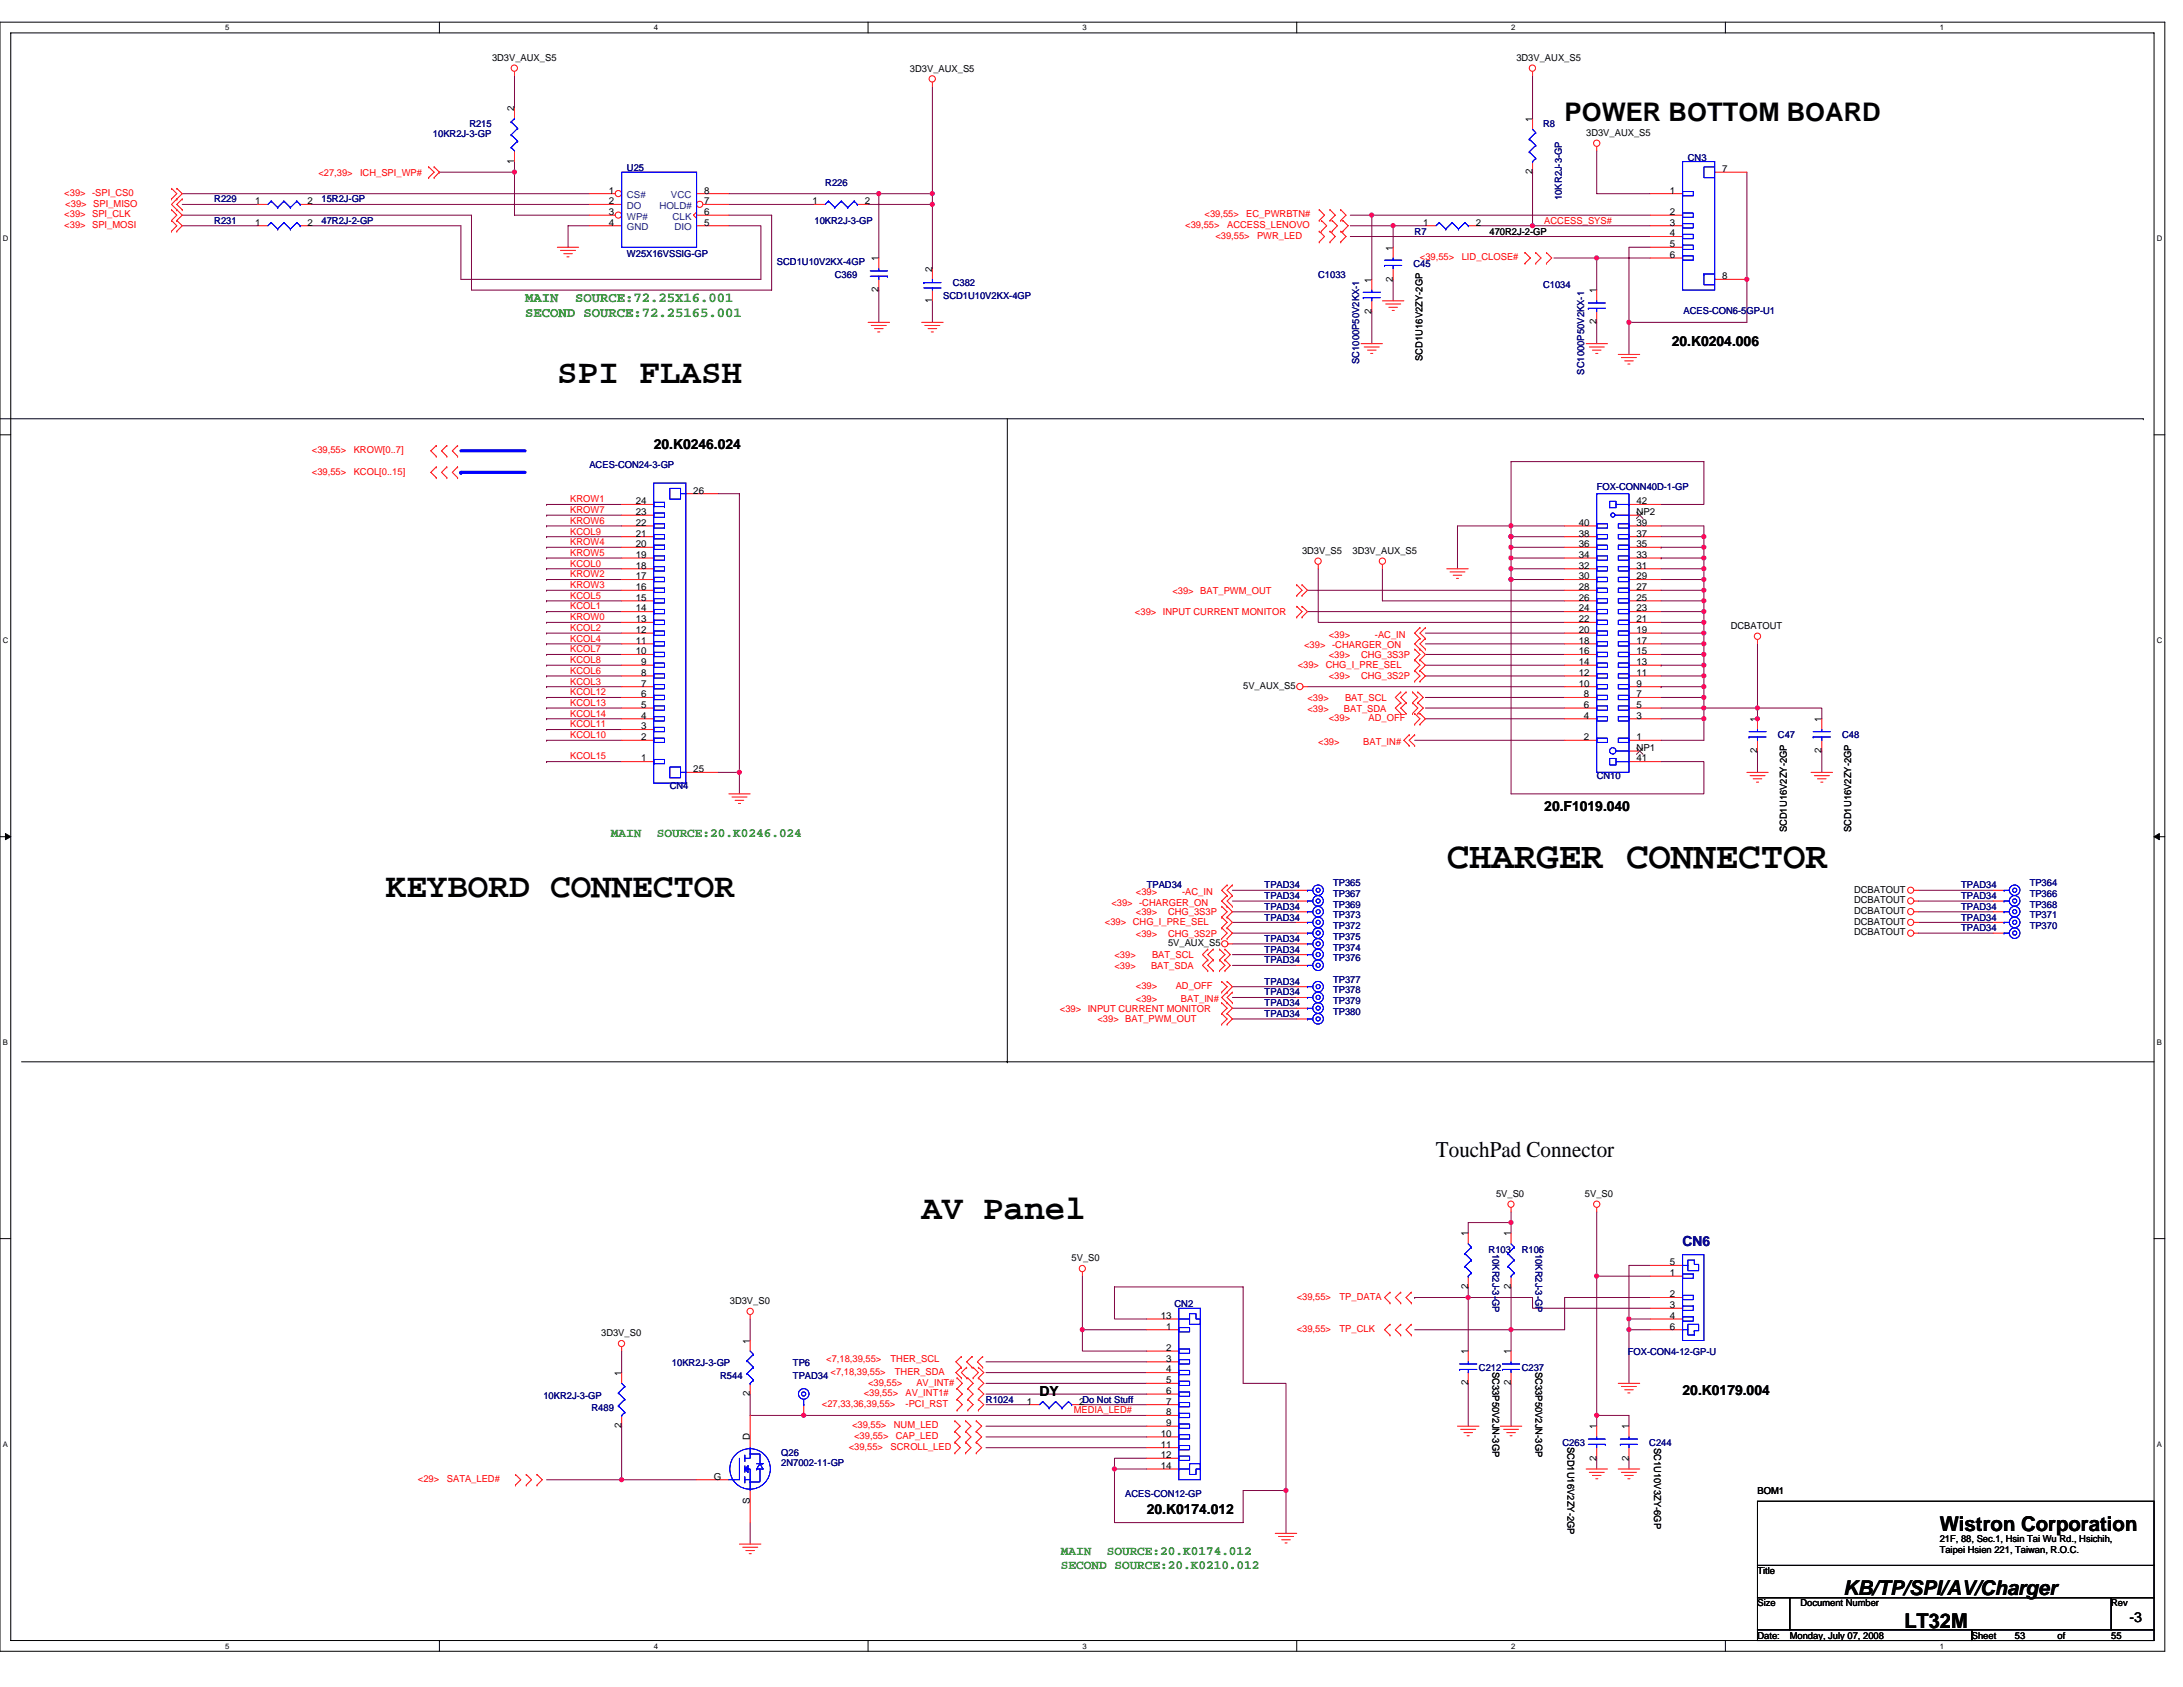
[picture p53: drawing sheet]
<svg xmlns="http://www.w3.org/2000/svg" width="279mm" height="216mm" viewBox="0 0 279 216" stroke-linecap="round" stroke-linejoin="round" font-family="sans-serif">
<defs><g id="words">
<text font-size="4.8" x="185.2" y="111.1">CHARGER CONNECTOR</text>
<g font-size="4.4">
<text x="71.3" y="49">SPI FLASH</text>
<text x="49.4" y="114.9">KEYBORD CONNECTOR</text>
<text x="118" y="156">AV Panel</text>
</g>
<text font-size="3.3" x="200.3" y="15.5">POWER BOTTOM BOARD</text>
<text font-size="2.9" x="183.8" y="148">TouchPad Connector</text>
<g font-size="2.6">
<text x="248.3" y="195.9">Wistron Corporation</text>
<text x="235.9" y="204.1">KB/TP/SPI/AV/Charger</text>
<text x="243.7" y="208.4">LT32M</text>
</g>
<g font-size="1.8" fill="#008000">
<text x="67.2" y="38.6">MAIN</text>
<text x="67.2" y="40.6">SECOND SOURCE:72.25165.001</text>
<text x="73.6" y="38.6">SOURCE:72.25X16.001</text>
</g>
<g font-size="1.8">
<text x="214" y="44.3">20.K0204.006</text>
<text x="83.7" y="57.4">20.K0246.024</text>
<text x="197.7" y="103.8">20.F1019.040</text>
<text x="133.1" y="178.7">DY</text>
<text x="215.3" y="178.5">20.K0179.004</text>
<text x="146.8" y="193.8">20.K0174.012</text>
<text x="272.5" y="207.6">-3</text>
</g>
<text font-size="1.8" fill="#000080" x="215.3" y="159.5">CN6</text>
<g font-size="1.6" fill="#008000">
<text x="78.2" y="107.1">MAIN</text>
<text x="84.1" y="107.1">SOURCE:20.K0246.024</text>
<text x="135.8" y="199">MAIN</text>
<text x="135.8" y="200.8">SECOND SOURCE:20.K0210.012</text>
<text x="141.7" y="199">SOURCE:20.K0174.012</text>
</g>
<g font-size="1.2">
<text x="63" y="7.8">3D3V_AUX_S5</text>
<text x="116.5" y="9.2">3D3V_AUX_S5</text>
<text x="194.1" y="7.8">3D3V_AUX_S5</text>
<text x="65.8" y="14.2" transform="rotate(-90 65.8 14.2)">2</text>
<text x="196.1" y="15.6" transform="rotate(-90 196.1 15.6)">1</text>
<text x="203" y="17.4">3D3V_AUX_S5</text>
<text x="65.8" y="21" transform="rotate(-90 65.8 21)">1</text>
<text x="196.1" y="22.3" transform="rotate(-90 196.1 22.3)">2</text>
<text x="220.4" y="22">7</text>
<text x="32.7" y="28.9">1</text>
<text x="32.7" y="26.1">1</text>
<text x="39.4" y="28.9">2</text>
<text x="39.4" y="26.1">2</text>
<text x="77.9" y="24.8">1</text>
<text x="77.9" y="26.1">2</text>
<text x="77.9" y="27.5">3</text>
<text x="77.9" y="28.9">4</text>
<text x="90.1" y="28.9">5</text>
<text x="90.1" y="27.5">6</text>
<text x="90.1" y="26.1">7</text>
<text x="90.1" y="24.8">8</text>
<text x="104" y="26.1">1</text>
<text x="110.7" y="26.1">2</text>
<text x="182.2" y="28.9">1</text>
<text x="188.9" y="28.9">2</text>
<text x="213.7" y="24.8">1</text>
<text x="213.7" y="27.5">2</text>
<text x="213.7" y="28.9">3</text>
<text x="112.5" y="33.4" transform="rotate(-90 112.5 33.4)">1</text>
<text x="119.3" y="34.8" transform="rotate(-90 119.3 34.8)">2</text>
<text x="178.3" y="32.1" transform="rotate(-90 178.3 32.1)">1</text>
<text x="190.6" y="30">470R2J-2-GP</text>
<text x="213.7" y="30.2">4</text>
<text x="213.7" y="31.6">5</text>
<text x="213.7" y="33">6</text>
<text x="220.4" y="35.7">8</text>
<text x="112.5" y="37.4" transform="rotate(-90 112.5 37.4)">2</text>
<text x="119.3" y="38.8" transform="rotate(-90 119.3 38.8)">1</text>
<text x="175.6" y="40.2" transform="rotate(-90 175.6 40.2)">2</text>
<text x="175.6" y="36.2" transform="rotate(-90 175.6 36.2)">1</text>
<text x="178.3" y="36" transform="rotate(-90 178.3 36)">2</text>
<text x="204.3" y="41.5" transform="rotate(-90 204.3 41.5)">2</text>
<text x="204.3" y="37.5" transform="rotate(-90 204.3 37.5)">1</text>
<text x="182.1" y="46.2" transform="rotate(-90 182.1 46.2)">SCD1U16V2ZY-2GP</text>
<text x="81.4" y="65.9">23</text>
<text x="81.4" y="64.5">24</text>
<text x="88.7" y="63.2">26</text>
<text x="209.4" y="65.9">NP2</text>
<text x="209.4" y="64.5">42</text>
<text x="81.4" y="71.4">19</text>
<text x="81.4" y="70">20</text>
<text x="81.4" y="68.7">21</text>
<text x="81.4" y="67.3">22</text>
<text x="166.6" y="70.9">3D3V_S5</text>
<text x="173.1" y="70.9">3D3V_AUX_S5</text>
<text x="202.1" y="71.4">34</text>
<text x="202.1" y="70">36</text>
<text x="202.1" y="68.7">38</text>
<text x="202.1" y="67.3">40</text>
<text x="209.4" y="71.4">33</text>
<text x="209.4" y="70">35</text>
<text x="209.4" y="68.7">37</text>
<text x="209.4" y="67.3">39</text>
<text x="81.4" y="76.9">15</text>
<text x="81.4" y="75.5">16</text>
<text x="81.4" y="74.1">17</text>
<text x="81.4" y="72.8">18</text>
<text x="202.1" y="76.9">26</text>
<text x="202.1" y="75.5">28</text>
<text x="202.1" y="74.1">30</text>
<text x="202.1" y="72.8">32</text>
<text x="209.4" y="76.9">25</text>
<text x="209.4" y="75.5">27</text>
<text x="209.4" y="74.1">29</text>
<text x="209.4" y="72.8">31</text>
<text x="81.4" y="83.7">10</text>
<text x="81.4" y="82.4">11</text>
<text x="81.4" y="81">12</text>
<text x="81.4" y="79.6">13</text>
<text x="81.4" y="78.3">14</text>
<text x="202.1" y="83.7">16</text>
<text x="202.1" y="82.4">18</text>
<text x="202.1" y="81">20</text>
<text x="202.1" y="79.6">22</text>
<text x="202.1" y="78.3">24</text>
<text x="209.4" y="83.7">15</text>
<text x="209.4" y="82.4">17</text>
<text x="209.4" y="81">19</text>
<text x="209.4" y="79.6">21</text>
<text x="209.4" y="78.3">23</text>
<text x="221.5" y="80.5">DCBATOUT</text>
<text x="82" y="89.2">6</text>
<text x="82" y="87.9">7</text>
<text x="82" y="86.5">8</text>
<text x="82" y="85.1">9</text>
<text x="159.1" y="88.2">5V_AUX_S5</text>
<text x="202.1" y="87.9">10</text>
<text x="202.1" y="86.5">12</text>
<text x="202.1" y="85.1">14</text>
<text x="202.7" y="89.2">8</text>
<text x="209.4" y="89.2">7</text>
<text x="209.4" y="87.9">9</text>
<text x="209.4" y="86.5">11</text>
<text x="209.4" y="85.1">13</text>
<text x="82" y="94.7">2</text>
<text x="82" y="93.3">3</text>
<text x="82" y="92">4</text>
<text x="82" y="90.6">5</text>
<text x="202.7" y="94.7">2</text>
<text x="202.7" y="92">4</text>
<text x="202.7" y="90.6">6</text>
<text x="209.4" y="94.7">1</text>
<text x="209.4" y="92">3</text>
<text x="209.4" y="90.6">5</text>
<text x="224.9" y="92.4" transform="rotate(-90 224.9 92.4)">1</text>
<text x="233.2" y="92.4" transform="rotate(-90 233.2 92.4)">1</text>
<text x="82" y="97.5">1</text>
<text x="88.7" y="98.8">25</text>
<text x="209.4" y="97.5">41</text>
<text x="209.4" y="96.1">NP1</text>
<text x="224.9" y="96.4" transform="rotate(-90 224.9 96.4)">2</text>
<text x="233.2" y="96.4" transform="rotate(-90 233.2 96.4)">2</text>
<text x="228.7" y="106.5" transform="rotate(-90 228.7 106.5)">SCD1U16V2ZY-2GP</text>
<text x="236.9" y="106.5" transform="rotate(-90 236.9 106.5)">SCD1U16V2ZY-2GP</text>
<text x="237.3" y="114.2">DCBATOUT</text>
<text x="237.3" y="115.6">DCBATOUT</text>
<text x="237.3" y="117">DCBATOUT</text>
<text x="237.3" y="118.4">DCBATOUT</text>
<text x="237.3" y="119.7">DCBATOUT</text>
<text x="149.5" y="121.1">5V_AUX_S5</text>
<text x="191.5" y="153.2">5V_S0</text>
<text x="202.9" y="153.2">5V_S0</text>
<text x="137.2" y="161.4">5V_S0</text>
<text x="187.9" y="158.2" transform="rotate(-90 187.9 158.2)">1</text>
<text x="193.4" y="158.2" transform="rotate(-90 193.4 158.2)">1</text>
<text x="213.7" y="161.9">5</text>
<text x="93.4" y="166.9">3D3V_S0</text>
<text x="187.9" y="165" transform="rotate(-90 187.9 165)">2</text>
<text x="193.4" y="165" transform="rotate(-90 193.4 165)">2</text>
<text x="213.7" y="163.3">1</text>
<text x="213.7" y="166">2</text>
<text x="213.7" y="167.4">3</text>
<text x="76.9" y="171">3D3V_S0</text>
<text x="96" y="172" transform="rotate(-90 96 172)">1</text>
<text x="148.6" y="168.8">13</text>
<text x="149.2" y="170.2">1</text>
<text x="149.2" y="172.9">2</text>
<text x="187.9" y="173.3" transform="rotate(-90 187.9 173.3)">1</text>
<text x="193.4" y="173.3" transform="rotate(-90 193.4 173.3)">1</text>
<text x="213.7" y="168.8">4</text>
<text x="213.7" y="170.2">6</text>
<text x="79.5" y="176.1" transform="rotate(-90 79.5 176.1)">1</text>
<text x="96" y="178.7" transform="rotate(-90 96 178.7)">2</text>
<text x="131.4" y="179.7">1</text>
<text x="138.1" y="179.7">2Do Not Stuff</text>
<text x="149.2" y="174.3">3</text>
<text x="149.2" y="175.6">4</text>
<text x="149.2" y="177">5</text>
<text x="149.2" y="178.4">6</text>
<text x="149.2" y="179.7">7</text>
<text x="187.9" y="177.3" transform="rotate(-90 187.9 177.3)">2</text>
<text x="191" y="175.5" transform="rotate(90 191 175.5)">SC33P50V2JN-3GP</text>
<text x="193.4" y="177.3" transform="rotate(-90 193.4 177.3)">2</text>
<text x="196.5" y="175.5" transform="rotate(90 196.5 175.5)">SC33P50V2JN-3GP</text>
<text x="79.5" y="182.8" transform="rotate(-90 79.5 182.8)">2</text>
<text x="96" y="184.3" transform="rotate(-90 96 184.3)">D</text>
<text x="148.6" y="183.9">10</text>
<text x="148.6" y="185.3">11</text>
<text x="149.2" y="181.1">8</text>
<text x="149.2" y="182.5">9</text>
<text x="200.6" y="185.1" transform="rotate(90 200.6 185.1)">SCD1U16V2ZY-2GP</text>
<text x="204.3" y="182.9" transform="rotate(-90 204.3 182.9)">1</text>
<text x="208.5" y="182.9" transform="rotate(-90 208.5 182.9)">1</text>
<text x="211.7" y="185.3" transform="rotate(90 211.7 185.3)">SC1U10V3ZY-6GP</text>
<text x="91.4" y="189.4">G</text>
<text x="148.6" y="186.6">12</text>
<text x="148.6" y="188">14</text>
<text x="204.3" y="186.9" transform="rotate(-90 204.3 186.9)">2</text>
<text x="208.5" y="186.9" transform="rotate(-90 208.5 186.9)">2</text>
<text x="224.9" y="191.2">BOM1</text>
<text x="96" y="192.5" transform="rotate(-90 96 192.5)">S</text>
<text x="248.3" y="197.4">21F, 88, Sec.1, Hsin Tai Wu Rd., Hsichih,</text>
<text x="224.9" y="201.5">Title</text>
<text x="248.3" y="198.8">Taipei Hsien 221, Taiwan, R.O.C.</text>
<text x="224.9" y="205.6">Size</text>
<text x="224.9" y="209.7">Date:</text>
<text x="229.1" y="209.7">Monday, July 07, 2008</text>
<text x="230.4" y="205.6">Document Number</text>
<text x="252.4" y="209.7">Sheet</text>
<text x="257.9" y="209.7">53</text>
<text x="263.4" y="209.7">of</text>
<text x="270.2" y="205.6">Rev</text>
<text x="270.2" y="209.7">55</text>
</g>
<g font-size="1.2" fill="#000080">
<text x="55.4" y="17.5">10KR2J-3-GP</text>
<text x="60.1" y="16.3">R215</text>
<text x="197.5" y="16.3">R8</text>
<text x="80.2" y="21.9">U25</text>
<text x="105.6" y="23.9">R226</text>
<text x="216" y="20.6">CN3</text>
<text x="27.4" y="28.7">R231</text>
<text x="27.4" y="25.9">R229</text>
<text x="41.1" y="28.7">47R2J-2-GP</text>
<text x="41.1" y="25.9">15R2J-GP</text>
<text x="104.2" y="28.7">10KR2J-3-GP</text>
<text x="199.9" y="25.6" transform="rotate(-90 199.9 25.6)">10KR2J-3-GP</text>
<text x="80.2" y="32.9">W25X16VSSIG-GP</text>
<text x="99.4" y="33.9">SCD1U10V2KX-4GP</text>
<text x="106.8" y="35.5">C369</text>
<text x="168.7" y="35.5">C1033</text>
<text x="180.9" y="34.1">C45</text>
<text x="181.1" y="30">R7</text>
<text x="120.7" y="38.2">SCD1U10V2KX-4GP</text>
<text x="121.9" y="36.6">C382</text>
<text x="197.5" y="36.9">C1034</text>
<text x="215.5" y="40.2">ACES-CON6-5GP-U1</text>
<text x="174" y="46.6" transform="rotate(-90 174 46.6)">SC1000P50V2KX-1</text>
<text x="202.8" y="48" transform="rotate(-90 202.8 48)">SC1000P50V2KX-1</text>
<text x="75.4" y="59.9">ACES-CON24-3-GP</text>
<text x="204.4" y="62.7">FOX-CONN40D-1-GP</text>
<text x="227.6" y="94.5">C47</text>
<text x="235.8" y="94.5">C48</text>
<text x="85.7" y="100.9">CN4</text>
<text x="204.4" y="99.7">CN10</text>
<text x="146.8" y="113.7">TPAD34</text>
<text x="161.9" y="113.7">TPAD34</text>
<text x="170.6" y="113.4">TP365</text>
<text x="251" y="113.7">TPAD34</text>
<text x="259.8" y="113.4">TP364</text>
<text x="161.9" y="116.4">TPAD34</text>
<text x="161.9" y="117.8">TPAD34</text>
<text x="161.9" y="115.1">TPAD34</text>
<text x="170.6" y="118.9">TP372</text>
<text x="170.6" y="116.2">TP369</text>
<text x="170.6" y="117.5">TP373</text>
<text x="170.6" y="114.8">TP367</text>
<text x="251" y="116.4">TPAD34</text>
<text x="251" y="115.1">TPAD34</text>
<text x="251" y="117.8">TPAD34</text>
<text x="251" y="119.2">TPAD34</text>
<text x="259.8" y="116.2">TP368</text>
<text x="259.8" y="114.8">TP366</text>
<text x="259.8" y="117.5">TP371</text>
<text x="259.8" y="118.9">TP370</text>
<text x="161.9" y="121.9">TPAD34</text>
<text x="161.9" y="123.3">TPAD34</text>
<text x="161.9" y="120.5">TPAD34</text>
<text x="170.6" y="121.6">TP374</text>
<text x="170.6" y="125.8">TP377</text>
<text x="170.6" y="123">TP376</text>
<text x="170.6" y="120.3">TP375</text>
<text x="161.9" y="130.2">TPAD34</text>
<text x="161.9" y="127.4">TPAD34</text>
<text x="161.9" y="126">TPAD34</text>
<text x="161.9" y="128.8">TPAD34</text>
<text x="170.6" y="129.9">TP380</text>
<text x="170.6" y="127.1">TP378</text>
<text x="170.6" y="128.5">TP379</text>
<text x="190.5" y="160.3">R103</text>
<text x="191" y="160.4" transform="rotate(90 191 160.4)">10KR2J-3-GP</text>
<text x="194.8" y="160.3">R106</text>
<text x="196.5" y="160.4" transform="rotate(90 196.5 160.4)">10KR2J-3-GP</text>
<text x="150.3" y="167.3">CN2</text>
<text x="208.3" y="173.4">FOX-CON4-12-GP-U</text>
<text x="69.6" y="179">10KR2J-3-GP</text>
<text x="86" y="174.9">10KR2J-3-GP</text>
<text x="92.2" y="176.5">R544</text>
<text x="101.5" y="174.9">TP6</text>
<text x="101.5" y="176.5">TPAD34</text>
<text x="126.2" y="179.5">R1024</text>
<text x="189.3" y="175.4">C212</text>
<text x="194.8" y="175.4">C237</text>
<text x="75.7" y="180.6">R489</text>
<text x="200" y="185">C263</text>
<text x="211.1" y="185">C244</text>
<text x="100" y="186.4">Q26</text>
<text x="100" y="187.6">2N7002-11-GP</text>
<text x="144" y="191.6">ACES-CON12-GP</text>
</g>
<g font-size="1.2" fill="#f00">
<text x="40.7" y="22.5">&lt;27,39&gt;</text>
<text x="46.1" y="22.5">ICH_SPI_WP#</text>
<text x="8.2" y="25.1">&lt;39&gt; -SPI_CS0</text>
<text x="8.2" y="27.8">&lt;39&gt; SPI_CLK</text>
<text x="8.2" y="29.2">&lt;39&gt; SPI_MOSI</text>
<text x="8.4" y="26.5">&lt;39&gt; SPI_MISO</text>
<text x="151.7" y="29.2">&lt;39,55&gt;</text>
<text x="154.2" y="27.8">&lt;39,55&gt;</text>
<text x="157.1" y="29.2">ACCESS_LENOVO</text>
<text x="159.5" y="27.8">EC_PWRBTN#</text>
<text x="197.7" y="28.6">ACCESS_SYS#</text>
<text x="155.6" y="30.6">&lt;39,55&gt;</text>
<text x="160.9" y="30.6">PWR_LED</text>
<text x="181.7" y="33.3">&lt;39,55&gt;</text>
<text x="187.1" y="33.3">LID_CLOSE#</text>
<text x="39.9" y="58">&lt;39,55&gt;</text>
<text x="45.3" y="58">KROW[0..7]</text>
<text x="39.9" y="60.7">&lt;39,55&gt;</text>
<text x="45.3" y="60.7">KCOL[0..15]</text>
<text x="73" y="65.7">KROW7</text>
<text x="73" y="64.3">KROW1</text>
<text x="73" y="67">KROW6</text>
<text x="73" y="69.8">KROW4</text>
<text x="73" y="71.1">KROW5</text>
<text x="73" y="68.4">KCOL9</text>
<text x="73" y="72.5">KCOL0</text>
<text x="73" y="76.6">KCOL5</text>
<text x="73" y="78">KCOL1</text>
<text x="73" y="73.9">KROW2</text>
<text x="73" y="75.3">KROW3</text>
<text x="150.1" y="76">&lt;39&gt; BAT_PWM_OUT</text>
<text x="73" y="79.4">KROW0</text>
<text x="73" y="83.5">KCOL7</text>
<text x="73" y="80.8">KCOL2</text>
<text x="73" y="82.1">KCOL4</text>
<text x="145.3" y="78.7">&lt;39&gt; INPUT CURRENT MONITOR</text>
<text x="166.9" y="83">&lt;39&gt; -CHARGER_ON</text>
<text x="170.1" y="81.6">&lt;39&gt;</text>
<text x="176" y="81.6">-AC_IN</text>
<text x="73" y="87.6">KCOL3</text>
<text x="73" y="89">KCOL12</text>
<text x="73" y="86.2">KCOL6</text>
<text x="73" y="84.9">KCOL8</text>
<text x="166.1" y="85.4">&lt;39&gt; CHG_I_PRE_SEL</text>
<text x="167.3" y="89.7">&lt;39&gt;</text>
<text x="170.1" y="84.2">&lt;39&gt;</text>
<text x="170.1" y="87">&lt;39&gt;</text>
<text x="172.1" y="89.7">BAT_SCL</text>
<text x="174.2" y="84.2">CHG_3S3P</text>
<text x="174.2" y="87">CHG_3S2P</text>
<text x="73" y="94.5">KCOL10</text>
<text x="73" y="93.1">KCOL11</text>
<text x="73" y="90.3">KCOL13</text>
<text x="73" y="91.7">KCOL14</text>
<text x="167.3" y="91.1">&lt;39&gt;</text>
<text x="168.7" y="95.3">&lt;39&gt;</text>
<text x="170.1" y="92.3">&lt;39&gt;</text>
<text x="172" y="91.1">BAT_SDA</text>
<text x="174.5" y="95.3">BAT_IN#</text>
<text x="175.2" y="92.3">AD_OFF</text>
<text x="73" y="97.2">KCOL15</text>
<text x="141.4" y="118.4">&lt;39&gt; CHG_I_PRE_SEL</text>
<text x="142.2" y="115.9">&lt;39&gt; -CHARGER_ON</text>
<text x="145.4" y="119.9">&lt;39&gt;</text>
<text x="145.4" y="114.5">&lt;39&gt;</text>
<text x="145.4" y="117.1">&lt;39&gt;</text>
<text x="149.5" y="119.9">CHG_3S2P</text>
<text x="149.5" y="117.1">CHG_3S3P</text>
<text x="151.3" y="114.5">-AC_IN</text>
<text x="142.6" y="122.6">&lt;39&gt;</text>
<text x="142.6" y="124">&lt;39&gt;</text>
<text x="147.3" y="124">BAT_SDA</text>
<text x="147.4" y="122.6">BAT_SCL</text>
<text x="135.7" y="129.5">&lt;39&gt; INPUT CURRENT MONITOR</text>
<text x="140.5" y="130.8">&lt;39&gt; BAT_PWM_OUT</text>
<text x="145.4" y="126.6">&lt;39&gt;</text>
<text x="145.4" y="128.2">&lt;39&gt;</text>
<text x="150.5" y="126.6">AD_OFF</text>
<text x="151.2" y="128.2">BAT_IN#</text>
<text x="166" y="166.4">&lt;39,55&gt;</text>
<text x="171.4" y="166.4">TP_DATA</text>
<text x="166" y="170.5">&lt;39,55&gt;</text>
<text x="171.4" y="170.5">TP_CLK</text>
<text x="105.7" y="174.3">&lt;7,18,39,55&gt;</text>
<text x="106.3" y="176">&lt;7,18,39,55&gt;</text>
<text x="110.6" y="178.7">&lt;39,55&gt;</text>
<text x="111.1" y="177.3">&lt;39,55&gt;</text>
<text x="114" y="174.3">THER_SCL</text>
<text x="114.5" y="176">THER_SDA</text>
<text x="115.9" y="178.7">AV_INT1#</text>
<text x="117.3" y="177.3">AV_INT#</text>
<text x="105.2" y="180.1">&lt;27,33,36,39,55&gt;</text>
<text x="108.6" y="185.6">&lt;39,55&gt;</text>
<text x="109.1" y="182.8">&lt;39,55&gt;</text>
<text x="109.3" y="184.2">&lt;39,55&gt;</text>
<text x="114" y="185.6">SCROLL_LED</text>
<text x="114.4" y="182.8">NUM_LED</text>
<text x="114.7" y="184.2">CAP_LED</text>
<text x="115.9" y="180.1">-PCI_RST</text>
<text x="137.4" y="180.9">MEDIA_LED#</text>
<text x="53.5" y="189.7">&lt;29&gt;</text>
<text x="57.2" y="189.7">SATA_LED#</text>
</g>
<g font-size="1.2" fill="#004080">
<text x="80.2" y="25.4">CS#</text>
<text x="80.2" y="26.7">DO</text>
<text x="80.2" y="28.1">WP#</text>
<text x="80.2" y="29.5">GND</text>
<text x="84.4" y="26.7">HOLD#</text>
<text x="85.9" y="25.4">VCC</text>
<text x="86.1" y="28.1">CLK</text>
<text x="86.3" y="29.5">DIO</text>
</g>
<g font-size="1">
<text x="28.8" y="3.9">5</text>
<text x="83.7" y="3.9">4</text>
<text x="138.5" y="3.9">3</text>
<text x="193.4" y="3.9">2</text>
<text x="248.3" y="3.9">1</text>
<text x=".4" y="30.8">D</text>
<text x="276.1" y="30.8">D</text>
<text x=".4" y="82.3">C</text>
<text x="276.1" y="82.3">C</text>
<text x=".4" y="133.7">B</text>
<text x="276.1" y="133.7">B</text>
<text x=".4" y="185.1">A</text>
<text x="276.1" y="185.1">A</text>
<text x="28.8" y="211">5</text>
<text x="83.7" y="211">4</text>
<text x="138.5" y="211">3</text>
<text x="193.4" y="211">2</text>
<text x="248.3" y="211">1</text>
</g>
</g></defs>
<path d="M0 2.8h277.1v208.5h-277.1zM1.4 4.2h274.3v205.8h-274.3z" fill="none" stroke="#000" stroke-width=".13"/>
<g fill="#fff">
<path d="M28.8 3h.6v1.1h-.6z"/>
<path d="M28.8 210.1h.6v1.1h-.6z"/>
</g>
<path d="M56.2 2.8v1.4M56.2 210v1.3" fill="none" stroke="#000" stroke-width=".13"/>
<g fill="#fff">
<path d="M83.7 3h.5v1.1h-.5z"/>
<path d="M83.7 210.1h.5v1.1h-.5z"/>
</g>
<path d="M111.1 2.8v1.4M111.1 210v1.3" fill="none" stroke="#000" stroke-width=".13"/>
<g fill="#fff">
<path d="M138.5 3h.6v1.1h-.6z"/>
<path d="M138.5 210.1h.6v1.1h-.6z"/>
</g>
<path d="M166 2.8v1.4M166 210v1.3" fill="none" stroke="#000" stroke-width=".13"/>
<g fill="#fff">
<path d="M193.4 3h.6v1.1h-.6z"/>
<path d="M193.4 210.1h.6v1.1h-.6z"/>
</g>
<path d="M220.8 2.8v1.4M220.8 210v1.3" fill="none" stroke="#000" stroke-width=".13"/>
<g fill="#fff">
<path d="M248.3 3h.5v1.1h-.5z"/>
<path d="M248.3 210.1h.5v1.1h-.5z"/>
<path d="M.4 29.9h.7v1.1h-.7z"/>
<path d="M276.1 29.9h.7v1.1h-.7z"/>
<path d="M.4 81.4h.7v1.1h-.7z"/>
<path d="M276.1 81.4h.7v1.1h-.7z"/>
</g>
<path d="M0 55.6h1.4M275.7 55.6h1.4" fill="none" stroke="#000" stroke-width=".13"/>
<g fill="#fff">
<path d="M.4 132.8h.6v1.1h-.6z"/>
<path d="M276.1 132.8h.6v1.1h-.6z"/>
</g>
<path d="M0 107.1h1.4M275.7 107.1h1.4" fill="none" stroke="#000" stroke-width=".13"/>
<path d="M.7 106.7l.7 .4-.7 .4zM275.7 107.1l.7-.4v.8z" fill="#000" stroke="#000" stroke-width=".13"/>
<g fill="#fff">
<path d="M.4 184.2h.6v1.1h-.6z"/>
<path d="M276.1 184.2h.6v1.1h-.6z"/>
</g>
<g fill="none" stroke="#000" stroke-width=".13">
<path d="M0 53.6h274.3M128.9 53.6v82.3M274.3 53.6h.1M2.8 135.9h272.9M128.9 135.9h.1M0 158.5h1.4M275.7 158.5h1.4M224.9 192.1h50.8v8.2h-50.8zM224.9 200.3h50.8v4.2h-50.8zM224.9 204.5h4.2v4.1h-4.2zM224.9 208.6h27.5v1.4h-27.5zM229.1 204.5h41.1v4.1h-41.1z"/>
<path d="M252.4 208.6h23.3v1.4h-23.3zM270.2 204.5h5.5v4.1h-5.5z"/>
</g>
<g fill="none" stroke="#800040" stroke-width=".13">
<path d="M65.8 9.7v4.1M119.3 11.1v13.7M196.2 9.7v5.5M204.4 19.3v5.5h6.8M23.3 24.8h52.1M23.3 27.5h37v9.6h38.5v-9.6h-5.5M23.3 28.9h9.6M23.3 26.2h9.6M39.8 26.2h35.6M39.8 28.9h19.2v6.9h38.4v-6.9h-4.1M56.2 22h.1M56.2 22h9.6"/>
<path d="M65.8 22v5.5h9.6M65.8 20.7v1.3M75.4 28.9h-2.7v2.7M93.3 26.2h10.9M93.3 24.8h19.2M111.1 26.2h8.2M112.5 24.8h.1M112.5 24.8v8.2M112.5 37.1v4.2M112.5 24.8h6.8M119.3 26.2h.1M119.3 38.5v2.8"/>
<path d="M119.3 24.8v1.4M119.3 26.2v8.2M172.8 30.3h38.4M172.8 28.9h5.5v2.7M172.8 27.5h2.8M175.6 27.5h.1M175.6 39.9v4.1M175.6 27.5v8.3M175.6 27.5h35.6M178.3 35.8v2.7M178.3 28.9h.1M178.3 28.9h4.1"/>
<path d="M189.3 28.9h6.9M196.2 28.9h.1M196.2 22h.1M196.2 28.9h15M196.2 22v6.9M198.9 33h5.5M204.4 33h.1M204.4 33v4.1M204.4 33h6.8M211.2 31.6h-2.7v9.7M223.6 35.8h.1M223.6 35.8v5.5h-15.1"/>
<path d="M223.6 22v13.8M204.4 41.3v2.7M208.5 41.3v4.1M208.5 41.3h.1M70 67.3h.1M70 65.9h.1M70 64.6h.1M70 72.8h.1M70 76.9h.1M70 70h.1M70 78.3h.1M70 71.4h.1"/>
<path d="M70 79.7h.1M70 68.7h.1M70 74.2h.1M70 75.5h.1M70 67.3h9.6M70 65.9h9.6M70 64.6h9.6M70 72.8h9.6M70 76.9h9.6M70 70h9.6M70 78.3h9.6M70 71.4h9.6"/>
<path d="M70 79.7h9.6M70 68.7h9.6M70 74.2h9.6M70 75.5h9.6M91.9 63.2h2.7M94.6 63.2h.1M94.6 63.2v35.6M167.3 78.3h33M167.3 75.5h33M168.7 72.8v6.9h31.6M176.9 72.8v4.1h23.4M193.4 67.3h6.9"/>
<path d="M193.4 68.7h.1M193.4 70h6.9M193.4 71.4h6.9M193.4 72.8h.1M193.4 67.3h.1M193.4 74.2h.1M193.4 72.8v1.4M193.4 71.4h.1M193.4 67.3h-6.9v5.5M193.4 70h.1M193.4 74.2v27.4h24.7v-4.1h-5.5M193.4 72.8h6.9"/>
<path d="M193.4 68.7h6.9M193.4 74.2h6.9M193.4 67.3v5.5M212.6 67.3h5.5v1.4M212.6 70h.1M212.6 71.4h.1M212.6 72.8h5.5M212.6 74.2h5.5M212.6 75.5h5.5M212.6 76.9h5.5M212.6 78.3h5.5M212.6 79.7h5.5"/>
<path d="M212.6 68.7h5.5M212.6 64.6h5.5v-5.5h-24.7v8.2M212.6 70h5.5M212.6 71.4h5.5M218.1 74.2h.1M218.1 75.5h.1M218.1 76.9h.1M218.1 78.3h.1M218.1 79.7h.1M218.1 68.7h.1M218.1 68.7v1.3M218.1 72.8h.1"/>
<path d="M218.1 70v1.4M218.1 71.4v12.4M70 83.8h.1M70 97.5h.1M70 94.7h.1M70 93.4h.1M70 87.9h.1M70 90.6h.1M70 92h.1M70 89.3h.1M70 86.5h.1M70 81h.1"/>
<path d="M70 82.4h.1M70 85.1h.1M70 83.8h9.6M70 97.5h9.6M70 94.7h9.6M70 93.4h9.6M70 87.9h9.6M70 90.6h9.6M70 92h9.6M70 89.3h9.6M70 86.5h9.6M70 81h9.6"/>
<path d="M70 82.4h9.6M70 85.1h9.6M91.9 98.8h2.7M94.6 98.8v2.8M167.3 87.9h33M181.1 94.7h19.2M182.4 81h17.9M182.4 82.4h17.9M182.4 86.5h17.9M182.4 83.8h17.9M182.4 89.3h17.9M182.4 90.6h17.9"/>
<path d="M182.4 85.1h17.9M182.4 92h17.9M212.6 81h5.5M212.6 82.4h5.5M212.6 83.8h5.5M212.6 85.1h.1M212.6 86.5h5.5M212.6 87.9h.1M212.6 89.3h5.5M212.6 92h5.5M212.6 90.6h5.5M212.6 87.9h5.5"/>
<path d="M212.6 85.1h5.5M218.1 92v2.7h-5.5M218.1 81h.1M218.1 82.4h.1M218.1 83.8h.1M218.1 83.8v1.3M218.1 86.5v1.4M218.1 90.6h.1M218.1 89.3v1.3M218.1 89.3h.1M218.1 92h.1M218.1 86.5h.1"/>
<path d="M218.1 90.6h6.8M218.1 85.1v1.4M218.1 87.9v1.4M218.1 90.6v1.4M224.9 82.4v8.2M224.9 96.1v2.7M224.9 90.6h8.3v1.4M224.9 90.6h.1M224.9 92h.1M224.9 90.6v1.4M233.2 96.1v2.7M157.7 119.4h8.3"/>
<path d="M157.7 118h8.3M157.7 116.7h8.3M157.7 115.3h8.3M157.7 113.9h8.3M245.5 119.4h9.6M245.5 118h9.6M245.5 116.7h9.6M245.5 115.3h9.6M245.5 113.9h9.6M157.7 120.8h8.3M157.7 127.7h8.3M157.7 126.3h8.3"/>
<path d="M157.7 123.5h8.3M157.7 122.2h8.3M157.7 129h8.3M157.7 130.4h8.3M193.4 155.1v1.4M193.4 156.5h-5.5v1.3M193.4 156.5h.1M193.4 156.5v1.3M204.4 155.1v8.2M79.6 172.9v2.8M96 168.8v2.8M96 178.4v2.7h6.9"/>
<path d="M126.2 174.3h20.6M126.2 175.7h20.6M126.2 177h20.6M126.2 178.4h20.6M126.2 179.8h5.5M138.5 170.2h.1M138.5 163.3v6.9M138.5 170.2v2.7h8.3M138.5 179.8h8.3M138.5 170.2h8.3M146.8 168.8h-4.2v-4.1h16.5v12.3h5.5v13.8M181.1 166.1h.1"/>
<path d="M181.1 170.2h12.3v2.7M181.1 166.1h6.8M187.9 164.7v1.4M187.9 166.1v6.8M187.9 177v5.5M187.9 166.1h8.3v1.3h15M193.4 164.7v5.5M193.4 170.2h.1M193.4 177v5.5M204.4 163.3h6.8M204.4 163.3h.1M204.4 163.3v17.8"/>
<path d="M208.5 170.2h.1M208.5 170.2h2.7M208.5 168.8h2.7M208.5 168.8h.1M208.5 168.8v8.2M211.2 161.9h-2.7v6.9M211.2 166.1h-10.9v4.1h-6.9M79.6 189.4h.1M79.6 182.5v6.9h-9.6M79.6 189.4h9.6M96 194.9v2.7M102.9 181.1h.1"/>
<path d="M102.9 181.1h43.9M126.2 182.5h20.6M126.2 183.9h20.6M126.2 185.3h20.6M142.6 188v6.9h16.5v-4.1h5.5M142.6 188h4.2M142.6 188h.1M146.8 186.6h-4.2v1.4M164.6 190.8h.1M164.6 190.8v5.4M204.4 181.1h4.1v1.4M204.4 186.6v1.4"/>
<path d="M204.4 181.1v1.4M208.5 186.6v1.4"/>
</g>
<g fill="#f0f" stroke="#f0f" stroke-width=".13">
<circle cx="94.6" cy="98.8" r=".27"/>
<circle cx="187.9" cy="166" r=".27"/>
<circle cx="193.4" cy="156.5" r=".27"/>
<circle cx="204.4" cy="181.1" r=".27"/>
<circle cx="204.4" cy="163.3" r=".27"/>
<circle cx="208.5" cy="170.2" r=".27"/>
<circle cx="193.4" cy="170.2" r=".27"/>
<circle cx="208.5" cy="168.8" r=".27"/>
<circle cx="119.3" cy="26.1" r=".27"/>
<circle cx="119.3" cy="24.8" r=".27"/>
<circle cx="112.5" cy="24.8" r=".27"/>
<circle cx="175.6" cy="27.5" r=".27"/>
<circle cx="138.5" cy="170.2" r=".27"/>
<circle cx="164.6" cy="190.7" r=".27"/>
<circle cx="196.1" cy="28.9" r=".27"/>
<circle cx="178.3" cy="28.9" r=".27"/>
<circle cx="142.6" cy="188" r=".27"/>
<circle cx="102.9" cy="181.1" r=".27"/>
<circle cx="218.1" cy="70" r=".27"/>
<circle cx="218.1" cy="71.4" r=".27"/>
<circle cx="218.1" cy="74.2" r=".27"/>
<circle cx="218.1" cy="75.5" r=".27"/>
<circle cx="218.1" cy="76.9" r=".27"/>
<circle cx="218.1" cy="78.3" r=".27"/>
<circle cx="218.1" cy="79.6" r=".27"/>
<circle cx="218.1" cy="81" r=".27"/>
<circle cx="218.1" cy="82.4" r=".27"/>
<circle cx="218.1" cy="83.7" r=".27"/>
<circle cx="218.1" cy="85.1" r=".27"/>
<circle cx="218.1" cy="87.9" r=".27"/>
<circle cx="218.1" cy="68.7" r=".27"/>
<circle cx="218.1" cy="90.6" r=".27"/>
<circle cx="218.1" cy="89.2" r=".27"/>
<circle cx="218.1" cy="92" r=".27"/>
<circle cx="218.1" cy="72.8" r=".27"/>
<circle cx="218.1" cy="86.5" r=".27"/>
<circle cx="193.4" cy="68.7" r=".27"/>
<circle cx="193.4" cy="72.8" r=".27"/>
<circle cx="193.4" cy="67.3" r=".27"/>
<circle cx="193.4" cy="74.2" r=".27"/>
<circle cx="193.4" cy="71.4" r=".27"/>
<circle cx="193.4" cy="70" r=".27"/>
<circle cx="208.5" cy="41.2" r=".27"/>
<circle cx="204.4" cy="33" r=".27"/>
<circle cx="223.6" cy="35.7" r=".27"/>
<circle cx="79.6" cy="189.4" r=".27"/>
<circle cx="65.8" cy="22" r=".27"/>
<circle cx="224.9" cy="90.6" r=".27"/>
<circle cx="224.9" cy="92" r=".27"/>
</g>
<path d="M59 57.7h8.2M59 60.5h.1M59 60.5h8.2" fill="none" stroke="#00f" stroke-width=".4"/>
<g fill="none" stroke="#f00" stroke-width=".13">
<path d="M65.8 9.1v.6M119.3 10.5v.6M196.2 9.1v.6M196.2 15.2v1.4M204.4 18.8v.5M21.9 24.1h.1M21.9 25.5h.1M21.9 26.8h.1M21.9 28.2h.1M21.9 29.6h.1M21.9 24.1l.7 .7-.7 .7M21.9 26.8l.7 .7-.7 .7"/>
<path d="M21.9 28.2l.7 .7-.7 .7M22.6 25.5h.1M22.6 26.8h.1M22.6 24.1h.1M22.6 28.2h.1M22.6 29.6h.1M22.6 25.5l-.7 .7 1.4 1.3-.7 .7M22.6 24.1l.7 .7-.7 .7M22.6 28.2l.7 .7-.7 .7M23.3 25.5h.1M23.3 26.8h.1M23.3 25.5l-.7 .7 .7 .6"/>
<path d="M32.9 28.9h1.4M38.4 28.9h1.4M54.9 22.7h.1M54.9 21.4h.1M54.9 21.4l.7 .6-.7 .7M55.6 21.4h.1M55.6 22.7h.1M55.6 21.4l.6 .6-.6 .7M71.3 31.6h2.8M71.7 32h2M72.2 32.5h1.1M72.6 32.9h.2"/>
<path d="M112.5 33v1.4M112.5 35.8v1.3M119.3 34.4v1.4M119.3 37.1v1.4M168.8 31h.1M168.8 29.6h.1M168.8 28.2h.1M168.8 26.8h.1M168.8 29.6l.7 .7-.7 .7M168.8 26.8l.7 .7-.7 .7M169.1 29.6h.1M169.1 28.2h.1"/>
<path d="M169.1 28.2l.7 .7-.7 .7M170.2 29.6h.1M170.2 31h.1M170.2 26.8h.1M170.2 28.2h.1M170.2 29.6l.7 .7-.7 .7M170.2 26.8l.7 .7-.7 .7M170.5 28.2h.1M170.5 29.6h.1M170.5 28.2l.7 .7-.7 .7M171.6 31h.1M171.6 29.6h.1"/>
<path d="M171.6 28.2h.1M171.6 26.8h.1M171.6 29.6l.7 .7-.7 .7M171.6 26.8l.7 .7-.7 .7M171.9 29.6h.1M171.9 28.2h.1M171.9 28.2l.7 .7-.7 .7M175.6 35.8v1.3M175.6 38.5v1.4M176.9 38.5h2.8M177.4 38.9h1.9M177.8 39.3h1.1"/>
<path d="M178.2 39.7h.3M178.3 31.6v1.4M178.3 34.4v1.4M182.4 28.9h1.4M187.9 28.9h1.4M195.2 32.3h.1M195.2 33.7h.1M195.2 32.3l.7 .7-.7 .7M196.2 20.7v1.3M196.6 33.7h.1M196.6 32.3h.1M196.6 32.3l.6 .7-.6 .7"/>
<path d="M197.9 32.3h.1M197.9 33.7h.1M197.9 32.3l.7 .7-.7 .7M204.4 37.1v1.4M204.4 39.9v1.4M55.8 58.4h.1M55.8 57h.1M55.8 59.8h.1M55.8 59.8l-.7 .7 .7 .6M55.8 57l-.7 .7 .7 .7M57.2 57h.1M57.2 58.4h.1"/>
<path d="M57.2 59.8h.1M57.2 57l-.7 .7 .7 .7M57.2 59.8l-.7 .7 .7 .6M58.6 58.4h.1M58.6 57h.1M58.6 59.8h.1M58.6 57l-.7 .7 .7 .7M58.6 59.8l-.7 .7 .7 .6M111.1 41.3h2.8M111.5 41.7h1.9M111.9 42.1h1.1M112.3 42.5h.3"/>
<path d="M118 41.3h2.7M118.4 41.7h1.9M118.8 42.1h1.1M119.2 42.5h.3M174.2 44h2.7M174.6 44.4h1.9M175 44.8h1.1M175.4 45.2h.3M203 44h2.7M203.4 44.4h1.9M203.8 44.8h1.1M204.2 45.2h.3"/>
<path d="M207.1 45.4h2.8M207.5 45.8h1.9M207.9 46.2h1.1M208.3 46.6h.3M55.8 61.1h.1M57.2 61.1h.1M58.6 61.1h.1M166 79h.1M166 77.6h.1M166 76.2h.1M166 74.8h.1M166 77.6l.6 .7-.6 .7"/>
<path d="M166 74.8l.6 .7-.6 .7M166.6 77.6h.1M166.6 79h.1M166.6 74.8h.1M166.6 76.2h.1M166.6 77.6l.7 .7-.7 .7M166.6 74.8l.7 .7-.7 .7M168.7 72.2v.6M176.9 72.2v.6M185.2 72.8h2.7M185.6 73.2h1.9M186 73.6h1.1"/>
<path d="M186.4 74h.3M200.3 79.7h4.1M200.3 78.3h4.1M200.3 76.9h4.1M200.3 75.5h4.1M200.3 74.2h4.1M200.3 72.8h4.1M200.3 71.4h4.1M200.3 70h4.1M200.3 68.7h4.1M200.3 67.3h4.1M208.5 79.7h4.1"/>
<path d="M208.5 78.3h4.1M208.5 76.9h4.1M208.5 75.5h4.1M208.5 74.2h4.1M208.5 72.8h4.1M208.5 71.4h4.1M208.5 70h4.1M208.5 68.7h4.1M208.5 67.3h4.1M208.5 65.9h1.4M208.5 64.6h4.1M166.8 87.9h.5"/>
<path d="M179.3 89.9h.1M179.3 88.6h.1M179.3 91.3h.1M179.3 88.6l-.7 .7 .7 .6M179.3 89.9l-.7 .7 .7 .7M180 88.6h.1M180 89.9h.1M180 91.3h.1M180 88.6l-.7 .7 .7 .6M180 89.9l-.7 .7 .7 .7M180.4 94h.1M180.4 95.4h.1"/>
<path d="M180.4 94l-.7 .7 .7 .7M180.8 89.9h.1M180.8 88.6h.1M180.8 91.3h.1M180.8 88.6l.7 .7-.7 .6M180.8 89.9l.7 .7-.7 .7M181.1 84.5h.1M181.1 83.1h.1M181.1 87.2h.1M181.1 85.8h.1M181.1 94h.1M181.1 95.4h.1"/>
<path d="M181.1 92.7h.1M181.1 91.3h.1M181.1 83.1l.6 .7-.6 .7M181.1 85.8l.6 .7-.6 .7M181.1 84.5l.6 .6-.6 .7M181.1 94l-.7 .7 .7 .7M181.1 91.3l.6 .7-.6 .7M181.5 89.9h.1M181.5 88.6h.1M181.5 91.3h.1M181.5 88.6l.7 .7-.7 .6M181.5 89.9l.7 .7-.7 .7"/>
<path d="M181.7 80.3h.1M181.7 81.7h.1M181.7 83.1h.1M181.7 84.5h.1M181.7 85.8h.1M181.7 87.2h.1M181.7 91.3h.1M181.7 92.7h.1M181.7 80.3l-.6 .7 .6 .7M181.7 81.7l-.6 .7 .6 .7M181.7 83.1l.7 .7-.7 .7M181.7 85.8l.7 .7-.7 .7"/>
<path d="M181.7 84.5l.7 .6-.7 .7M181.7 91.3l.7 .7-.7 .7M182.4 80.3h.1M182.4 81.7h.1M182.4 83.1h.1M182.4 80.3l-.7 .7 .7 .7M182.4 81.7l-.7 .7 .7 .7M200.3 94.7h4.1M200.3 92h4.1M200.3 90.6h4.1M200.3 89.3h4.1M200.3 87.9h4.1"/>
<path d="M200.3 86.5h4.1M200.3 85.1h4.1M200.3 83.8h4.1M200.3 82.4h4.1M200.3 81h4.1M208.5 97.5h4.1M208.5 96.1h1.4M208.5 94.7h4.1M208.5 92h4.1M208.5 90.6h4.1M208.5 89.3h4.1M208.5 87.9h4.1"/>
<path d="M208.5 86.5h4.1M208.5 85.1h4.1M208.5 83.8h4.1M208.5 82.4h4.1M208.5 81h4.1M223.6 98.8h2.7M224 99.3h1.9M224.4 99.7h1.1M224.9 81.9v.5M224.9 92v1.4M224.9 94.7v1.4M231.8 98.8h2.7"/>
<path d="M232.2 99.3h1.9M232.6 99.7h1.1M233.2 92v1.4M233.2 94.7v1.4M93.3 101.6h2.7M93.7 102h1.9M94.1 102.4h1.1M94.5 102.8h.3M156.4 118.7h.1M156.4 117.4h.1M156.4 116h.1M156.4 117.4l.7 .6-.7 .7"/>
<path d="M156.4 118.7l.7 .7-.7 .7M156.4 116l.7 .7-.7 .7M157.1 118.7h.1M157.1 114.6h.1M157.1 116h.1M157.1 113.3h.1M157.1 117.4h.1M157.1 116l.6 .7-.6 .7M157.1 118.7l.6 .7-.6 .7M157.1 114.6l-.7 .7 .7 .7M157.1 113.3l-.7 .6 .7 .7M157.1 117.4l.6 .6-.6 .7"/>
<path d="M157.7 114.6h.1M157.7 116h.1M157.7 113.3h.1M157.7 114.6l-.6 .7 .6 .7M157.7 113.3l-.6 .6 .6 .7M166 119.4h1.3M166 116.7h1.3M166 115.3h1.3M166 118h1.3M166 113.9h1.3M224.8 100.1h.3M233 100.1h.3"/>
<path d="M245 113.9h.5M245 115.3h.5M245 116.7h.5M245 118h.5M245 119.4h.5M255.1 116.7h1.4M255.1 115.3h1.4M255.1 118h1.4M255.1 113.9h1.4M154.6 122.9h.1M154.6 121.5h.1M154.6 124.2h.1"/>
<path d="M154.6 121.5l-.7 .7 .7 .7M154.6 122.9l-.7 .6 .7 .7M155.3 121.5h.1M155.3 122.9h.1M155.3 124.2h.1M155.3 121.5l-.7 .7 .7 .7M155.3 122.9l-.7 .6 .7 .7M156.1 122.9h.1M156.1 121.5h.1M156.1 124.2h.1M156.1 121.5l.7 .7-.7 .7M156.1 122.9l.7 .6-.7 .7"/>
<path d="M156.4 127h.1M156.4 125.6h.1M156.4 120.1h.1M156.4 129.7h.1M156.4 128.3h.1M156.4 131.1h.1M156.4 125.6l.7 .7-.7 .7M156.4 128.3l.7 .7-.7 .7M156.4 129.7l.7 .7-.7 .7M156.8 122.9h.1M156.8 121.5h.1M156.8 124.2h.1"/>
<path d="M156.8 121.5l.7 .7-.7 .7M156.8 122.9l.7 .6-.7 .7M157.1 125.6h.1M157.1 127h.1M157.1 120.1h.1M157.1 128.3h.1M157.1 129.7h.1M157.1 131.1h.1M157.1 125.6l.6 .7-.6 .7M157.1 127l-.7 .7 .7 .6M157.1 128.3l.6 .7-.6 .7M157.1 129.7l.6 .7-.6 .7"/>
<path d="M157.2 120.8h.5M157.7 127h.1M157.7 128.3h.1M157.7 127l-.6 .7 .6 .6M166 130.4h1.3M166 122.2h1.3M166 127.7h1.3M166 126.3h1.3M187.9 157.8v1.4M193.4 154.5v.6M193.4 157.8v1.4M204.4 154.5v.6"/>
<path d="M79.6 172.4v.5M79.6 175.7v1.3M96 168.3v.5M102.9 179.8v1.3M122.5 177.7h.1M122.5 176.3h.1M122.5 179.1h.1M122.5 177.7l.7 .7-.7 .7M122.5 176.3l.7 .7-.7 .7M122.5 179.1l.7 .7-.7 .7M123 173.6h.1M123 175h.1"/>
<path d="M123 176.3h.1M123 173.6l-.7 .7 .7 .7M123 175l-.7 .7 .7 .6M123.7 175h.1M123.7 176.3h.1M123.7 175l-.7 .7 .7 .6M123.9 176.3h.1M123.9 177.7h.1M123.9 179.1h.1M123.9 176.3l.6 .7-.6 .7M123.9 177.7l.6 .7-.6 .7M123.9 179.1l.6 .7-.6 .7"/>
<path d="M124.4 175h.1M124.4 173.6h.1M124.4 173.6l-.7 .7 .7 .7M124.5 176.3h.1M124.5 175h.1M124.5 175l.7 .7-.7 .6M125.2 177.7h.1M125.2 176.3h.1M125.2 175h.1M125.2 179.1h.1M125.2 176.3l.7 .7-.7 .7M125.2 175l.7 .7-.7 .6"/>
<path d="M125.2 177.7l.7 .7-.7 .7M125.2 179.1l.7 .7-.7 .7M125.8 173.6h.1M125.8 175h.1M125.8 173.6l-.7 .7 .7 .7M131.7 179.8h1.4M137.2 179.8h1.3M138.5 162.8v.5M146.8 179.8h4.1M146.8 168.8h4.1M146.8 170.2h4.1M146.8 172.9h4.1"/>
<path d="M146.8 174.3h4.1M146.8 175.7h4.1M146.8 177h4.1M146.8 178.4h4.1M177.9 170.9h.1M177.9 169.5h.1M177.9 166.8h.1M177.9 165.4h.1M177.9 169.5l-.7 .7 .7 .7M177.9 165.4l-.7 .7 .7 .7M179.3 169.5h.1M179.3 170.9h.1"/>
<path d="M179.3 165.4h.1M179.3 166.8h.1M179.3 169.5l-.7 .7 .7 .7M179.3 165.4l-.7 .7 .7 .7M180.6 170.9h.1M180.6 169.5h.1M180.6 166.8h.1M180.6 165.4h.1M180.6 169.5l-.6 .7 .6 .7M180.6 165.4l-.6 .7 .6 .7M187.9 163.3v1.4M187.9 172.9v1.4"/>
<path d="M187.9 175.7v1.3M193.4 163.3v1.4M193.4 172.9v1.4M193.4 175.7v1.3M207.1 177h2.8M207.5 177.4h1.9M207.9 177.9h1.1M208.3 178.3h.3M211.2 161.9h4.1M211.2 163.3h4.1M211.2 166.1h4.1M211.2 167.4h4.1"/>
<path d="M211.2 168.8h4.1M211.2 170.2h4.1M66 190.1h.1M66 188.7h.1M66 188.7l.7 .7-.7 .7M67.4 188.7h.1M67.4 190.1h.1M67.4 188.7l.6 .7-.6 .7M68.7 190.1h.1M68.7 188.7h.1M68.7 188.7l.7 .7-.7 .7M79.6 181.1v1.4"/>
<path d="M94.6 197.6h2.8M95.1 198h1.9M95.5 198.4h1.1M95.9 198.8h.3M122.2 183.2h.1M122.2 181.8h.1M122.2 184.6h.1M122.2 185.9h.1M122.2 183.2l.7 .7-.7 .7M122.2 181.8l.7 .7-.7 .7M122.2 184.6l.7 .7-.7 .6M122.5 180.5h.1"/>
<path d="M123.6 181.8h.1M123.6 183.2h.1M123.6 184.6h.1M123.6 185.9h.1M123.6 181.8l.7 .7-.7 .7M123.6 183.2l.7 .7-.7 .7M123.6 184.6l.7 .7-.7 .6M123.9 180.5h.1M124.9 183.2h.1M124.9 181.8h.1M124.9 184.6h.1M124.9 185.9h.1"/>
<path d="M124.9 183.2l.7 .7-.7 .7M124.9 184.6l.7 .7-.7 .6M124.9 181.8l.7 .7-.7 .7M125.2 180.5h.1M146.8 181.1h4.1M146.8 182.5h4.1M146.8 183.9h4.1M146.8 185.3h4.1M146.8 186.6h4.1M146.8 188h4.1M163.2 196.2h2.8M163.6 196.6h2"/>
<path d="M164 197.1h1.1M164.5 197.5h.2M186.5 182.5h2.8M186.9 182.9h2M187.4 183.3h1.1M187.8 183.7h.2M192 182.5h2.8M192.4 182.9h2M192.8 183.3h1.2M193.3 183.7h.2M203 188h2.7M203.4 188.4h1.9"/>
<path d="M203.8 188.8h1.1M204.2 189.3h.3M204.4 182.5v1.4M204.4 185.3v1.3M207.1 188h2.8M207.5 188.4h1.9M207.9 188.8h1.1M208.3 189.3h.3"/>
<circle cx="65.8" cy="8.7" r=".4"/>
<circle cx="119.3" cy="10.1" r=".4"/>
<circle cx="196.1" cy="8.7" r=".4"/>
<circle cx="204.4" cy="18.3" r=".4"/>
<circle cx="168.7" cy="71.8" r=".4"/>
<circle cx="176.9" cy="71.8" r=".4"/>
<circle cx="166.4" cy="87.9" r=".4"/>
<circle cx="224.9" cy="81.4" r=".4"/>
<circle cx="244.5" cy="118" r=".4"/>
<circle cx="244.5" cy="119.4" r=".4"/>
<circle cx="244.5" cy="116.7" r=".4"/>
<circle cx="244.5" cy="115.3" r=".4"/>
<circle cx="244.5" cy="113.9" r=".39"/>
<circle cx="156.8" cy="120.8" r=".4"/>
<circle cx="193.4" cy="154.1" r=".4"/>
<circle cx="204.4" cy="154.1" r=".4"/>
<circle cx="79.5" cy="171.9" r=".4"/>
<circle cx="96" cy="167.8" r=".4"/>
<circle cx="138.5" cy="162.3" r=".4"/>
</g>
<g fill="none" stroke="#00f" stroke-width=".13">
<path d="M195.7 17.8h.1M195.7 19.4h.1M195.7 17.8l.9 .8M195.7 19.4l.9 .9M196.2 16.6l.4 .4M196.6 17h.1M196.6 18.6h.1M196.6 17l-.9 .8M196.6 18.6l-.9 .8M34.7 28.5h.1M34.7 28.5l-.4 .4M34.7 28.5l.8 .8"/>
<path d="M35.5 29.3h.1M36.3 28.5h.1M36.3 28.5l-.8 .8M36.3 28.5l.9 .8M37.2 29.3h.1M38 28.5h.1M38 28.5l-.8 .8M38 28.5l.4 .4M38.4 28.9h.1M111.4 34.7h2.2M111.4 35.3h2.2M112.5 34.4v.3"/>
<path d="M112.5 35.3v.5M113.6 35.3h.1M118.2 36.9h2.2M118.2 36.2h.1M118.2 36.2h2.2M119.3 36.9v.2M119.3 35.8v.4M174.5 37.4h2.2M174.5 38.1h.1M174.5 38.1h2.2M175.6 37.1v.3M175.6 38.1v.4"/>
<path d="M177.2 33.3h2.2M177.2 34h.1M177.2 34h2.2M178.3 33v.3M178.3 34v.4M184.2 28.5h.1M184.2 28.5l-.4 .4M184.2 28.5l.8 .8M185 29.3h.1M185.9 28.5h.1M185.9 28.5l-.9 .8M185.9 28.5l.8 .8"/>
<path d="M186.7 29.3h.1M187.5 28.5h.1M187.5 28.5l-.8 .8M187.5 28.5l.4 .4M187.9 28.9h.1M196.2 20.7h.1M196.6 20.3h.1M196.6 20.3l-.4 .4M203.3 38.8h2.2M203.3 39.5h.1M203.3 39.5h2.2M204.4 38.5v.3"/>
<path d="M204.4 39.5v.4M204.4 79.4h1.3v.5h-1.3zM204.4 78h1.3v.5h-1.3zM204.4 76.6h1.3v.6h-1.3zM204.4 75.3h1.3v.5h-1.3zM204.4 73.9h1.3v.5h-1.3zM204.4 72.5h1.3v.6h-1.3zM204.4 71.1h1.3v.6h-1.3zM204.4 69.8h1.3v.5h-1.3zM204.4 68.4h1.3v.6h-1.3zM204.4 67h1.3v.6h-1.3zM204.4 67.3h.1"/>
<path d="M204.4 63.2h4.1v35.6h-4.1zM206 64.2h.8v.8h-.8zM206.7 65.9h1.8M206.8 64.6h1.7M207.1 79.4h1.4v.5h-1.4zM207.1 78h1.4v.5h-1.4zM207.1 76.6h1.4v.6h-1.4zM207.1 75.3h1.4v.5h-1.4zM207.1 73.9h1.4v.5h-1.4zM207.1 72.5h1.4v.6h-1.4zM207.1 71.1h1.4v.6h-1.4zM207.1 69.8h1.4v.5h-1.4z"/>
<path d="M207.1 68.4h1.4v.6h-1.4zM207.1 67h1.4v.6h-1.4zM208.5 64.6h.1M204.4 94.5h1.3v.5h-1.3zM204.4 91.7h1.3v.6h-1.3zM204.4 90.3h1.3v.6h-1.3zM204.4 89h1.3v.5h-1.3zM204.4 87.6h1.3v.6h-1.3zM204.4 86.2h1.3v.6h-1.3zM204.4 84.9h1.3v.5h-1.3zM204.4 83.5h1.3v.5h-1.3zM204.4 82.1h1.3v.6h-1.3z"/>
<path d="M204.4 80.8h1.3v.5h-1.3zM204.4 81h.1M206 97.1h.8v.8h-.8zM206.8 97.5h1.7M206.8 96.1h1.7M207.1 94.5h1.4v.5h-1.4zM207.1 91.7h1.4v.6h-1.4zM207.1 90.3h1.4v.6h-1.4zM207.1 89h1.4v.5h-1.4zM207.1 87.6h1.4v.6h-1.4zM207.1 86.2h1.4v.6h-1.4zM207.1 84.9h1.4v.5h-1.4z"/>
<path d="M207.1 83.5h1.4v.5h-1.4zM207.1 82.1h1.4v.6h-1.4zM207.1 80.8h1.4v.5h-1.4zM223.9 93.6h2.1M223.9 94.3h.1M223.9 94.3h2.1M224.9 93.4v.2M224.9 94.3v.4M232.1 93.6h2.2M232.1 94.3h.1M232.1 94.3h2.2M233.2 93.4v.2"/>
<path d="M233.2 94.3v.4M167.3 119.4h.1M167.3 116.7h.1M167.3 118h.1M167.3 115.3h.1M167.3 113.9h.1M167.3 119.4h.7M167.3 116.7h.7M167.3 115.3h.7M167.3 118h.7M167.3 113.9h.7M256.5 116.7h.1"/>
<path d="M256.5 115.3h.1M256.5 118h.1M256.5 113.9h.1M256.5 116.7h.7M256.5 115.3h.7M256.5 118h.7M256.5 113.9h.7M167.3 130.4h.1M167.3 122.2h.1M167.3 127.7h.1M167.3 126.3h.1M167.3 130.4h.7"/>
<path d="M167.3 122.2h.7M167.3 127.7h.7M167.3 126.3h.7M187.9 159.2l.4 .4M188.3 159.6h.1M188.3 159.6l-.8 .8M193.4 159.2l.4 .4M193.8 159.6h.1M193.8 159.6l-.8 .8M79.1 178.3h.1M79.1 179.9h.1M79.1 178.3l.9 .8"/>
<path d="M79.1 179.9l.9 .8M79.6 177l.4 .4M80 177.4h.1M80 179.1h.1M80 177.4l-.9 .9M80 179.1l-.9 .8M102.9 179.8h.1M102.9 179.1v.7M133.5 179.4h.1M133.5 179.4l-.4 .4M133.5 179.4l.8 .8M135.1 179.4h.1"/>
<path d="M135.1 179.4l-.8 .8M135.1 179.4l.8 .8M136.8 179.4h.1M136.8 179.4l-.9 .8M136.8 179.4l.4 .4M137.2 179.8h.1M150.9 169.9h1.4v.6h-1.4zM150.9 172.6h1.4v.6h-1.4zM150.9 174h1.4v.6h-1.4zM150.9 175.4h1.4v.5h-1.4zM150.9 176.8h1.4v.5h-1.4zM150.9 178.1h1.4v.6h-1.4z"/>
<path d="M150.9 179.5h1.4v.5h-1.4zM150.9 168.8h1.4M150.9 167.4h2.7v22h-2.7zM152.3 168.1h.8v.7h.5v.7h-1.3zM186.8 174.6h2.2M186.8 175.3h.1M186.8 175.3h2.2M187.5 160.4h.1M187.5 162.1h.1M187.5 160.4l.8 .9M187.5 162.1l.8 .8M187.9 174.3v.3"/>
<path d="M187.9 175.3v.4M187.9 163.3h.1M188.3 161.3h.1M188.3 162.9h.1M188.3 161.3l-.8 .8M188.3 162.9l-.4 .4M192.3 174.6h2.2M192.3 175.3h.1M192.3 175.3h2.2M193 160.4h.1M193 162.1h.1M193 160.4l.8 .9"/>
<path d="M193 162.1l.8 .8M193.4 174.3v.3M193.4 175.3v.4M193.4 163.3h.1M193.8 161.3h.1M193.8 162.9h.1M193.8 161.3l-.8 .8M193.8 162.9l-.4 .4M215.3 160.6h2.8v11h-2.8zM215.3 163h1.4v.6h-1.4zM215.3 165.8h1.4v.5h-1.4zM215.3 167.2h1.4v.5h-1.4z"/>
<path d="M215.3 168.5h1.4v.6h-1.4zM215.3 170.2h.7M215.3 161.9h.7M216 161.3h.9v.5h.5v.8h-1.4zM216 169.5h1.4v.8h-.5v.6h-.9zM216.9 170.3h.1M79.6 181.1h.1M80 180.7h.1M80 180.7l-.4 .4M134.3 180.2h.1M135.9 180.2h.1M150.9 180.9h1.4v.5h-1.4z"/>
<path d="M150.9 182.2h1.4v.6h-1.4zM150.9 183.6h1.4v.6h-1.4zM150.9 185h1.4v.5h-1.4zM150.9 186.4h1.4v.5h-1.4zM150.9 188h.1M150.9 188h1.4M152.3 187.3h1.3v.7h-.5v.7h-.8zM153.6 188h.1M203.3 184.2h2.2M203.3 184.8h2.2M204.4 183.9v.3M204.4 184.8v.5"/>
<path d="M205.5 184.8h.1"/>
<circle cx="206.4" cy="65.9" r=".27"/>
<circle cx="206.4" cy="96.1" r=".4"/>
<circle cx="168.7" cy="116.7" r=".68"/>
<circle cx="168.7" cy="115.3" r=".68"/>
<circle cx="168.7" cy="119.4" r=".68"/>
<circle cx="168.7" cy="118" r=".68"/>
<circle cx="168.7" cy="113.9" r=".67"/>
<circle cx="168.7" cy="116.7" r=".27"/>
<circle cx="168.7" cy="113.9" r=".27"/>
<circle cx="168.7" cy="115.3" r=".27"/>
<circle cx="168.7" cy="119.4" r=".27"/>
<circle cx="168.7" cy="118" r=".27"/>
<circle cx="257.9" cy="116.7" r=".68"/>
<circle cx="257.9" cy="115.3" r=".68"/>
<circle cx="257.9" cy="118" r=".68"/>
<circle cx="257.9" cy="113.9" r=".67"/>
<circle cx="257.9" cy="116.7" r=".27"/>
<circle cx="257.9" cy="115.3" r=".27"/>
<circle cx="257.9" cy="113.9" r=".27"/>
<circle cx="257.9" cy="118" r=".27"/>
<circle cx="168.7" cy="130.4" r=".68"/>
<circle cx="168.7" cy="122.2" r=".68"/>
<circle cx="168.7" cy="126.3" r=".68"/>
<circle cx="168.7" cy="127.6" r=".67"/>
<circle cx="168.7" cy="122.2" r=".27"/>
<circle cx="168.7" cy="130.4" r=".27"/>
<circle cx="168.7" cy="127.6" r=".27"/>
<circle cx="168.7" cy="126.3" r=".27"/>
<circle cx="102.9" cy="178.4" r=".27"/>
<circle cx="102.9" cy="178.4" r=".68"/>
</g>
<path d="M209.5 65.5l.8 .9M210.3 65.5l-.9 .9M209.5 95.7l.8 .8M210.3 95.7l-.9 .8" fill="none" stroke="#804000" stroke-width=".13"/>
<circle cx="79.1" cy="24.8" r=".4" fill="#fff" stroke="#f00" stroke-width=".13"/>
<path d="M75.4 24.8h3.3M75.4 26.2h4.2" fill="none" stroke="#f00" stroke-width=".13"/>
<circle cx="79.1" cy="27.5" r=".4" fill="#fff" stroke="#f00" stroke-width=".13"/>
<path d="M75.4 27.5h3.3M75.4 28.9h4.2M89.2 27.5h4.1M89.2 28.9h4.1M89.2 27.1l-.4 .4 .4 .4" fill="none" stroke="#f00" stroke-width=".13"/>
<circle cx="89.6" cy="26.1" r=".4" fill="#fff" stroke="#f00" stroke-width=".13"/>
<g fill="none" stroke="#f00" stroke-width=".13">
<path d="M65.8 13.8v1.4M65.8 19.3v1.4M32.9 26.2h1.4M38.4 26.2h1.4M89.2 24.8h4.1M90 26.2h3.3M104.2 26.2h1.4M109.7 26.2h1.4M211.2 24.8h4.1M211.2 27.5h4.1M211.2 28.9h4.1M211.2 30.3h4.1"/>
<path d="M211.2 31.6h4.1M211.2 33h4.1M219.5 22h4.1M219.5 35.8h4.1M79.6 79.7h4.1M79.6 78.3h4.1M79.6 76.9h4.1M79.6 75.5h4.1M79.6 74.2h4.1M79.6 72.8h4.1M79.6 71.4h4.1M79.6 70h4.1"/>
<path d="M79.6 68.7h4.1M79.6 67.3h4.1M79.6 65.9h4.1M79.6 64.6h4.1M87.8 63.2h4.1M79.6 97.5h4.1M79.6 94.7h4.1M79.6 93.4h4.1M79.6 92h4.1M79.6 90.6h4.1M79.6 89.3h4.1M79.6 87.9h4.1"/>
<path d="M79.6 86.5h4.1M79.6 85.1h4.1M79.6 83.8h4.1M79.6 82.4h4.1M79.6 81h4.1M87.8 98.8h4.1M255.1 119.4h1.4M166 129h1.3M166 123.5h1.3M166 120.8h1.3M96 171.6v1.3M96 177v1.4"/>
<path d="M89.2 189.4h4.1M96 181.1v4.2M96 190.8v4.1M208.5 182.5v1.4M208.5 185.3v1.3"/>
</g>
<g fill="none" stroke="#00f" stroke-width=".13">
<path d="M65.4 18.9h.1M65.4 17.3h.1M65.4 15.6h.1M65.4 18.9l.4 .4M65.4 17.3l.9 .8M65.4 15.6l.9 .8M65.8 15.2h.1M65.8 15.2l-.4 .4M66.3 18.1h.1M66.3 16.4h.1M66.3 18.1l-.9 .8M66.3 16.4l-.9 .9"/>
<path d="M34.7 25.7h.1M34.7 25.7l-.4 .5M34.7 25.7l.8 .9M35.5 26.6h.1M36.3 25.7h.1M36.3 25.7l-.8 .9M36.3 25.7l.9 .9M37.2 26.6h.1M38 25.7h.1M38 25.7l-.8 .9M38 25.7l.4 .5M38.4 26.2h.1"/>
<path d="M79.6 22h9.6v9.6h-9.6zM106 25.7h.1M106 25.7l-.4 .5M106 25.7l.8 .9M106.8 26.6h.1M107.7 25.7h.1M107.7 25.7l-.9 .9M107.7 25.7l.8 .9M108.5 26.6h.1M109.3 25.7h.1M109.3 25.7l-.8 .9M109.3 25.7l.4 .5"/>
<path d="M109.7 26.2h.1M215.3 20.7h4.2v16.4h-4.2zM215.3 24.5h1.4v.6h-1.4zM215.3 27.3h1.4v.5h-1.4zM215.3 28.6h1.4v.6h-1.4zM215.3 30h1.4v.5h-1.4zM215.3 31.4h1.4v.5h-1.4zM215.3 32.7h1.4v.6h-1.4zM218.1 21.4h1.4v1.3h-1.4zM218.1 35.1h1.4v1.3h-1.4zM218.1 35.1h.1M83.7 79.4h1.3v.5h-1.3z"/>
<path d="M83.7 78h1.3v.5h-1.3zM83.7 76.6h1.3v.6h-1.3zM83.7 72.5h1.3v.6h-1.3zM83.7 73.9h1.3v.5h-1.3zM83.7 75.3h1.3v.5h-1.3zM83.7 69.8h1.3v.5h-1.3zM83.7 71.1h1.3v.6h-1.3zM83.7 65.7h1.3v.5h-1.3zM83.7 67h1.3v.6h-1.3zM83.7 68.4h1.3v.6h-1.3zM83.7 68.4h.1M83.7 64.3h1.3v.5h-1.3z"/>
<path d="M83.7 61.8h4.1v38.4h-4.1zM85 64.8h.1M85.7 62.5h1.4v1.4h-1.4zM87.1 63.2h.7M83.7 97.2h1.3v.5h-1.3zM83.7 94.5h1.3v.5h-1.3zM83.7 93.1h1.3v.5h-1.3zM83.7 91.7h1.3v.6h-1.3zM83.7 90.3h1.3v.6h-1.3zM83.7 89h1.3v.5h-1.3zM83.7 87.6h1.3v.6h-1.3zM83.7 86.2h1.3v.6h-1.3z"/>
<path d="M83.7 84.9h1.3v.5h-1.3zM83.7 83.5h1.3v.5h-1.3zM83.7 82.1h1.3v.6h-1.3zM83.7 80.8h1.3v.5h-1.3zM85.7 98.2h1.4v1.3h-1.4zM87.1 98.8h.7M256.5 119.4h.1M256.5 119.4h.7M167.3 129h.1M167.3 123.5h.1M167.3 120.8h.1M167.3 129h.7"/>
<path d="M167.3 123.5h.7M167.3 120.8h.7M95.6 174.2h.1M95.6 175.8h.1M95.6 174.2l.8 .8M95.6 175.8l.8 .8M96 177h.1M96 172.9l.4 .4M96.4 173.3h.1M96.4 175h.1M96.4 176.6h.1M96.4 173.3l-.8 .9"/>
<path d="M96.4 175l-.8 .8M96.4 176.6l-.4 .4M94.6 186.6v2.8h-1.3M95.3 189v.8M95.3 186.2v.8M95.3 187.6v.8M95.3 189.4h.7v1.4M95.3 188h.7v1.4M95.3 188l.4-.4v.8zM95.3 188h.1M96 185.3v1.3h-.7M96 186.1h1.3v1.2h.4h-.9"/>
<path d="M96 189.7h.1M96.8 188h.1M97.3 187.3l.4 .7h-.9M97.3 187.3h.1M97.3 188v1.7h-1.3M97.3 187.3l-.5 .7M207.4 184.2h2.2M207.4 184.8h.1M207.4 184.8h2.2M208.5 183.9v.3M208.5 184.8v.5"/>
<circle cx="257.9" cy="119.4" r=".68"/>
<circle cx="257.9" cy="119.4" r=".27"/>
<circle cx="168.7" cy="129" r=".68"/>
<circle cx="168.7" cy="123.5" r=".68"/>
<circle cx="168.7" cy="120.8" r=".67"/>
<circle cx="168.7" cy="123.5" r=".27"/>
<circle cx="168.7" cy="129" r=".27"/>
<circle cx="168.7" cy="120.8" r=".27"/>
<circle cx="96" cy="188" r="2.6"/>
</g>
<g fill="#f0f" stroke="#f0f" stroke-width=".13">
<circle cx="94.6" cy="98.8" r=".27"/>
<circle cx="187.9" cy="166" r=".27"/>
<circle cx="193.4" cy="156.5" r=".27"/>
<circle cx="204.4" cy="181.1" r=".27"/>
<circle cx="204.4" cy="163.3" r=".27"/>
<circle cx="208.5" cy="170.2" r=".27"/>
<circle cx="193.4" cy="170.2" r=".27"/>
<circle cx="208.5" cy="168.8" r=".27"/>
<circle cx="119.3" cy="26.1" r=".27"/>
<circle cx="119.3" cy="24.8" r=".27"/>
<circle cx="112.5" cy="24.8" r=".27"/>
<circle cx="175.6" cy="27.5" r=".27"/>
<circle cx="138.5" cy="170.2" r=".27"/>
<circle cx="164.6" cy="190.7" r=".27"/>
<circle cx="196.1" cy="28.9" r=".27"/>
<circle cx="178.3" cy="28.9" r=".27"/>
<circle cx="142.6" cy="188" r=".27"/>
<circle cx="102.9" cy="181.1" r=".27"/>
<circle cx="218.1" cy="70" r=".27"/>
<circle cx="218.1" cy="71.4" r=".27"/>
<circle cx="218.1" cy="74.2" r=".27"/>
<circle cx="218.1" cy="75.5" r=".27"/>
<circle cx="218.1" cy="76.9" r=".27"/>
<circle cx="218.1" cy="78.3" r=".27"/>
<circle cx="218.1" cy="79.6" r=".27"/>
<circle cx="218.1" cy="81" r=".27"/>
<circle cx="218.1" cy="82.4" r=".27"/>
<circle cx="218.1" cy="83.7" r=".27"/>
<circle cx="218.1" cy="85.1" r=".27"/>
<circle cx="218.1" cy="87.9" r=".27"/>
<circle cx="218.1" cy="68.7" r=".27"/>
<circle cx="218.1" cy="90.6" r=".27"/>
<circle cx="218.1" cy="89.2" r=".27"/>
<circle cx="218.1" cy="92" r=".27"/>
<circle cx="218.1" cy="72.8" r=".27"/>
<circle cx="218.1" cy="86.5" r=".27"/>
<circle cx="193.4" cy="68.7" r=".27"/>
<circle cx="193.4" cy="72.8" r=".27"/>
<circle cx="193.4" cy="67.3" r=".27"/>
<circle cx="193.4" cy="74.2" r=".27"/>
<circle cx="193.4" cy="71.4" r=".27"/>
<circle cx="193.4" cy="70" r=".27"/>
<circle cx="208.5" cy="41.2" r=".27"/>
<circle cx="204.4" cy="33" r=".27"/>
<circle cx="223.6" cy="35.7" r=".27"/>
<circle cx="79.6" cy="189.4" r=".27"/>
<circle cx="65.8" cy="22" r=".27"/>
<circle cx="224.9" cy="90.6" r=".27"/>
<circle cx="224.9" cy="92" r=".27"/>
</g>
<use href="#words"/>
</svg>
